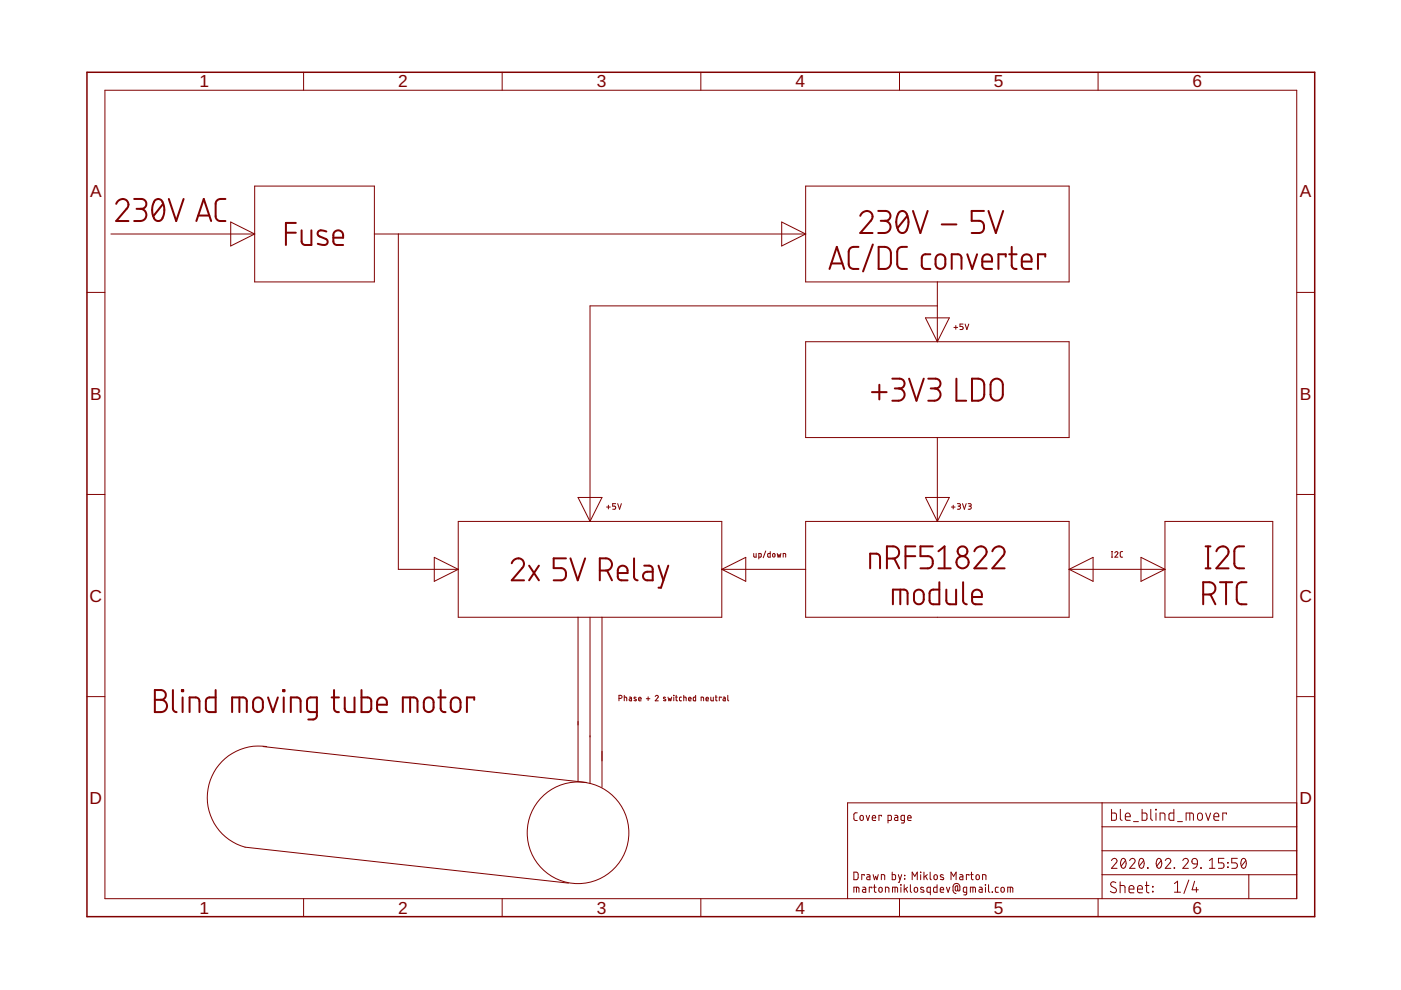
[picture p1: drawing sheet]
<svg xmlns="http://www.w3.org/2000/svg" width="297mm" height="210mm" viewBox="0 0 297 210" stroke-linecap="round" stroke-linejoin="round" font-family="sans-serif">
<defs><g id="words">
<g font-size="3.7" fill="#800000">
<text x="42.3" y="18.5">1</text>
<text x="84.4" y="18.5">2</text>
<text x="126.5" y="18.5">3</text>
<text x="168.6" y="18.5">4</text>
<text x="210.7" y="18.5">5</text>
<text x="252.9" y="18.5">6</text>
<text x="19.1" y="41.9">A</text>
<text x="275.6" y="41.9">A</text>
<text x="19.1" y="84.7">B</text>
<text x="275.6" y="84.7">B</text>
<text x="19" y="127.6">C</text>
<text x="275.5" y="127.6">C</text>
<text x="19" y="170.4">D</text>
<text x="275.5" y="170.4">D</text>
<text x="42.3" y="193.7">1</text>
<text x="84.4" y="193.7">2</text>
<text x="126.5" y="193.7">3</text>
<text x="168.6" y="193.7">4</text>
<text x="210.7" y="193.7">5</text>
<text x="252.9" y="193.7">6</text>
</g>
</g></defs>
<g fill="none" stroke="#800000" stroke-width=".21">
<path d="M22.2 19.1h252.7v171.4h-252.7zM64.4 15.3v3.8M106.5 15.3v3.8M148.6 15.3v3.8M190.7 15.3v3.8M232.8 15.3v3.8M54 39.5h25.4v20.3h-25.4zM170.8 39.5h55.9v20.3h-55.9zM23.5 49.6h30.5M48.9 47.1l5.1 2.5-5.1 2.6zM79.4 49.6h91.4M84.5 49.6v71.1h12.7"/>
<path d="M165.7 47.1l5.1 2.5-5.1 2.6zM198.7 59.8v12.7M18.4 62h3.8M170.8 72.5h55.9v20.3h-55.9zM196.2 67.4h5.1l-2.6 5.1zM198.7 64.9h-73.6v45.7M202.2 69.4h.8M202.6 69v.8M204.2 68.7h-.7v.5h.4a.33 .33 0 0 1 .3 .3 .33 .33 0 0 1-.3 .4h-.4M204.6 68.7l.4 1.2 .4-1.2M274.9 62h3.8M198.7 92.8v17.8"/>
<path d="M18.4 104.8h3.8M92.1 118.2l5.1 2.5-5.1 2.6zM97.2 110.6h55.8v20.3h-55.8zM122.6 105.5h5l-2.5 5.1zM128.6 107.5h.8M129 107.1v.8M130.5 106.8h-.6v.5h.4a.34 .34 0 0 1 .2 .3 .34 .34 0 0 1-.2 .4h-.4M131 106.8l.4 1.2 .3-1.2M159.8 117.3v.7l.2 .1h.3v-.8M160.9 118.1l.5-.1-.1-.6-.4-.1v1.2M162.3 116.8l-.5 1.5M163.3 116.9v1.2h-.3l-.2-.1v-.6l.5-.1"/>
<path d="M163.9 117.4l.4 .1v.5l-.2 .1-.3-.1zM164.8 117.3l.2 .8 .2-.5 .2 .5 .2-.8M166.1 118.1v-.8l.4 .1 .1 .7M170.8 110.6h55.9v20.3h-55.9zM196.2 105.5h5.1l-2.6 5.1zM201.7 107.5h.8M202.1 107.1v.8M203 106.8h.4l.2 .2-.1 .3h-.4M203.3 107.3l.3 .3v.2l-.6 .2M204.1 106.8l.4 1.2 .4-1.2M205.3 106.8h.4l.2 .2-.1 .3h-.4M205.6 107.3l.3 .3v.2l-.6 .2"/>
<path d="M235.6 118.1h.3M235.6 116.9h.3M235.8 116.9v1.2M236.4 117.2a.32 .32 0 0 1 .4-.2 .32 .32 0 0 1 .1 .5l-.5 .6h.6M238 116.9l-.4 .1-.1 .2 .1 .8 .4 .1M241.9 118.2l5.1 2.5-5.1 2.6zM247 110.6h22.9v20.3h-22.9zM274.9 104.8h3.8M122.6 130.9v34.8M125.1 130.9v35.3M127.6 130.9v36M153 120.7h17.8"/>
<path d="M153 120.7l5.1-2.5v5.1zM226.7 120.7h20.3M226.7 120.7l5.1-2.5v5.1zM18.4 147.7h3.8M55.8 158.3l68.5 7.6M56.5 158.3a10.9 10.9 0 0 0-12.3 8.5 10.9 10.9 0 0 0 7.8 12.8l68.5 7.6M131.2 148.1l.6-.1v-.4l-.6-.2v1.2M132.4 147.8l.4 .1 .1 .7M132.4 147.4v1.2M133.4 147.8h.3l.2 .2v.6h-.4l-.1-.3 .5-.2M134.9 147.9l-.4-.1-.1 .2 .5 .3v.2h-.5M135.4 148.2h.5a.28 .28 0 0 0-.2-.4 .28 .28 0 0 0-.3 .3v.4l.5 .1"/>
<path d="M137 148.1h.8M137.4 147.7v.8M138.9 147.7a.32 .32 0 0 1 .5-.3 .32 .32 0 0 1 .1 .5l-.6 .7h.7M141.1 147.9l-.4-.1v.2l.5 .3v.2h-.5M141.6 147.8l.2 .8 .2-.5 .2 .5 .2-.8M142.8 147.4h.1M142.9 147.8v.8M143.2 147.8h.4M143.4 147.4v1.1l.2 .1M144.5 147.8h-.4v.2v.5l.4 .1M145 147.8l.5 .1v.7M145 147.4v1.2"/>
<path d="M146 148.2h.5a.28 .28 0 0 0-.2-.4 .28 .28 0 0 0-.3 .3l.1 .5h.4M147.5 147.4v1.2h-.4l-.1-.7 .5-.1M148.7 148.6v-.8l.5 .1v.7M149.7 148.2h.5a.27 .27 0 0 0-.2-.4 .27 .27 0 0 0-.3 .3l.1 .5h.4M150.7 147.8v.6l.2 .2h.3v-.8M151.7 147.8h.3M151.8 147.4v1.1l.2 .1M152.9 147.9v-.1h-.4v.8M153.3 147.8h.4l.1 .2v.6h-.4l-.1-.3 .5-.2M154.3 147.4v1l.2 .2M274.9 147.7h3.8M181.8 172.3l-.5 .1-.3 .3 .1 1.2 .7 .1"/>
<path d="M182.4 173l.3-.1a.61 .61 0 0 1 .1 1l-.4-.2zM183.6 172.9l.4 1.1 .4-1.1M184.9 173.4h.8a.38 .38 0 0 0-.3-.5 .38 .38 0 0 0-.5 .3l.1 .7 .7 .1M186.9 173.1v-.2h-.5v1.1M188.3 174l.6-.1 .1-.8-.1-.2h-.6v1.6M189.7 172.9h.5l.2 .2v.9l-.6-.1-.2-.2 .1-.3 .7-.1M191.7 174l-.5-.1-.1-.1-.1-.7 .2-.2h.5v1.3l-.1 .3h-.5M192.4 173.4h.8a.38 .38 0 0 0-.3-.5 .38 .38 0 0 0-.5 .3l.1 .7 .7 .1M233.7 170.2v20.3M233.7 175.3h41.2M235.7 171.6v2.3h.8l.2-.2v-1.1l-.2-.2h-.8M237.5 171.6l.1 2.1 .3 .2"/>
<path d="M238.6 173.2h1a.55 .55 0 0 0-.3-.8 .55 .55 0 0 0-.7 .5l.1 .9 .9 .1M240.3 174.2h1.1M242.1 171.6v2.3h.8l.3-.4-.1-.9-.2-.2h-.8M244 171.6v1.9l.1 .3 .3 .1M245 171.6l.2 .1zM245.1 172.4v1.5M246 173.9v-1.5l.9 .1 .1 1.4M248.9 171.6v2.3h-.8l-.2-.2v-1.1l.2-.2h.8M249.7 174.2h1M251.5 173.9v-1.5l1.4 .1 .1 1.4M252.3 172.4v1.5M254 172.6l.5-.2a.92 .92 0 0 1 .2 1.5h-.4l-.3-.1-.1-.4z"/>
<path d="M255.6 172.4l.6 1.5 .5-1.5M257.4 173.2h1a.55 .55 0 0 0-.3-.8 .55 .55 0 0 0-.7 .5l.1 .9 .9 .1M260 172.6v-.2h-.8v1.5M274.9 170.2h-95.2v20.3M64.4 190.5v3.9M106.5 190.5v3.9M148.6 190.5v3.9M181 184.9h.7l.2 .3v.9l-.2 .4h-.7zM181 189.2v-1.1l1.1 .1v1M181.6 188.1v1.1M182.9 188.1h.5l.2 .3v.8h-.6l-.2-.2 .1-.3 .7-.1M183.2 185.6v-.2h-.5v1.1"/>
<path d="M183.8 185.4l.6 .1v1l-.6-.1v-.4l.6-.1M184.8 188.3v-.2h-.5v1.1M185.1 185.4l.3 1.1 .3-.7 .2 .7 .3-1.1M185.2 188.1h.6M185.4 187.6v1.4l.4 .2M186.4 188.2h.5l.1 .6a.36 .36 0 0 1-.3 .4 .36 .36 0 0 1-.4-.4zM186.9 186.5v-1.1l.7 .2v.9M187.7 189.2v-1.1l.7 .2 .1 .9M189.2 184.9v1.6h.6l.1-.9-.2-.1-.5-.1M189.2 189.2v-1.1l1 .1 .1 1M189.8 188.1v1.1M190.5 185.4l.3 1.1"/>
<path d="M190.7 190.5v3.9M191 187.6l.1 .1zM191 188.1v1.1M191.2 185.4l-.6 1.7h-.1M191.7 187.6v1.6M191.8 185.6l.1 .1zM191.8 186.3l.1 .1zM192 188.4l.4 .8M192.4 188.1l-.7 .6M193 187.6v1.3l.3 .3M193.4 186.5v-1.6l.6 .9 .5-.9v1.6M193.9 188.2h.6l.1 .6a.37 .37 0 0 1-.4 .4 .37 .37 0 0 1-.4-.4z"/>
<path d="M195.2 184.9v.1zM195.2 185.4v1.1M195.8 188.2l-.4-.1-.2 .3 .7 .4v.3l-.2 .1-.5-.1M195.9 184.9v1.6M196.2 185.8l.4 .7M196.6 185.4l-.7 .6M197.2 184.9v1.4l.3 .2M197.3 189.2l-.7-.2-.1-.6 .2-.3h.6v1.6M198.1 185.5h.5l.1 .7a.36 .36 0 0 1-.3 .3 .36 .36 0 0 1-.4-.3zM198.7 187.6v1.6l-.7-.1v-.8l.1-.2h.6M199.3 188.7h.8a.38 .38 0 0 0-.3-.6 .38 .38 0 0 0-.5 .4l.1 .6 .7 .1M200 185.5l-.4-.1-.3 .3 .7 .4 .1 .3-.2 .1-.5-.1"/>
<path d="M200.7 188.1l.3 1.1 .4-1.1M201.6 186.5v-1.6l.6 .9 .5-.9v1.6M203.1 188.7l-.3 .2-.3-.1 .1-.9 .5-.1 .1 1.1 .3-.2a1.21 1.21 0 0 0-.3-1.3l-.6-.1-.5 .5v1.2l.6 .5M203.5 185.4l.5 .1 .2 .2v.8h-.6l-.2-.2 .1-.3 .7-.1M205 189.2l-.7-.2-.1-.6 .2-.3h.6v1.4l-.2 .2h-.5M205.4 185.6v-.2h-.5v1.1M205.7 189.2v-1.1l1 .1 .1 1M205.8 185.4h.5M206 184.9v1.5l.3 .1M206.3 188.1v1.1M207 185.5h.5l.1 .7a.36 .36 0 0 1-.3 .3 .36 .36 0 0 1-.4-.3zM207.6 188.1h.5l.1 .3v.8h-.5l-.2-.2 .1-.3 .6-.1"/>
<path d="M208.3 186.5v-1.1l.7 .2v.9M208.9 187.6l.1 .1zM208.9 188.1v1.1M209.6 187.6v1.3l.3 .3M210.4 189.1v.1zM211.7 188.1h-.5l-.2 .3 .1 .7 .6 .1M212.3 188.2h.5l.1 .6a.36 .36 0 0 1-.3 .4 .36 .36 0 0 1-.4-.4zM213.7 189.2v-1.1l1 .1v1M214.2 188.1v1.1M232.8 190.5v3.9M233.7 185.5h41.2M233.7 180.4h41.2"/>
<path d="M235.6 182.5a.58 .58 0 0 1 .9-.5 .58 .58 0 0 1 .1 .9l-1 1.2h1.2M236.6 187.2a.58 .58 0 0 0-.9-.1 .58 .58 0 0 0 0 .8l.8 .4a.54 .54 0 0 1 .1 .8 .54 .54 0 0 1-.7 .2l-.5-.3M237.5 187.7l.9 .2 .1 1.4M237.5 187v2.3M237.8 182.1l.2-.1a.88 .88 0 0 1 .7 1.3v.3a.51 .51 0 0 1-.5 .5 .51 .51 0 0 1-.5-.5l-.1-.8zM238.6 182.5l-.9 1.1M239.4 188.5h1a.54 .54 0 0 0-.4-.7 .54 .54 0 0 0-.6 .5l.1 .9 .9 .1M239.5 182.5a.58 .58 0 0 1 .8-.5 .58 .58 0 0 1 .2 .9l-1 1.2h1.2M241.2 188.5h1a.54 .54 0 0 0-.4-.7 .54 .54 0 0 0-.6 .5l.1 .9 .9 .1M241.7 182.1l.1-.1a.86 .86 0 0 1 .8 1.3l-.1 .3a.5 .5 0 0 1-.5 .5 .5 .5 0 0 1-.5-.5l-.1-.8zM242.5 182.5l-1 1.1M242.8 187.7h.8"/>
<path d="M243.1 187v2.1l.5 .2M243.3 184l.1 .1zM244.3 187.9l.2 .2zM244.3 189l.2 .1zM245.4 182.1l.2-.1a.88 .88 0 0 1 .7 1.3l-.1 .3a.51 .51 0 0 1-.5 .5 .51 .51 0 0 1-.5-.5v-.8zM246.2 182.5l-.9 1.1M247.1 182.5a.58 .58 0 0 1 .8-.5 .58 .58 0 0 1 .2 .9l-1 1.2h1.1M248.9 184l.1 .1zM249 189.2h1.3M249 187.3l.7-.5v2.4M250.8 182.5a.58 .58 0 0 1 .8-.5 .58 .58 0 0 1 .2 .9l-1 1.2h1.1M252.1 186.6l-1.1 2.8"/>
<path d="M252.8 182.2l.4-.2 .5 .2 .2 1-1.1-.2-.1-.3zM253.3 186.8l-.5 1.9h1.3M253.7 188.1v1.1M253.9 183.2l-.3 .6-.7 .3M254.6 184l.1 .1zM256.4 184.1h1.2M256.4 182.5l.6-.5v2.1M259.5 182h-1.2v.9h.7a.59 .59 0 0 1 .5 .6 .59 .59 0 0 1-.5 .6h-.7M260.3 182.9l.1 .1zM260.3 183.8l.1 .1zM262.3 182h-1.1v.9h.7a.59 .59 0 0 1 .5 .6 .59 .59 0 0 1-.5 .6h-.7M263.4 182.1l.1-.1a.86 .86 0 0 1 .7 1.3 .6 .6 0 0 1-.5 .8 .6 .6 0 0 1-.6-.8v-.5z"/>
<path d="M264.1 182.5l-.9 1.1M264.8 185.5v5"/>
<circle cx="122.6" cy="176.6" r="10.8"/>
</g>
<g fill="none" stroke="#800000" stroke-width=".42">
<path d="M24.6 43.2a1.29 1.29 0 0 1 1.6-1 1.29 1.29 0 0 1 .9 1.7l-2.5 3h2.6M28.4 42.2h1.6a1.05 1.05 0 0 1 1 1 1.05 1.05 0 0 1-1 1.1h-1M29.7 44.3a1.29 1.29 0 0 1 1.3 1.3 1.29 1.29 0 0 1-1.3 1.3h-1.3M32.9 42.4a1.07 1.07 0 0 1 1.1-.1 1.07 1.07 0 0 1 .6 .9 3.4 3.4 0 0 1-.6 3.6 1.09 1.09 0 0 1-1.5-1 3.8 3.8 0 0 1 .4-3.4zM34.6 43.2l-2.1 2.6M35.8 42.2l1.6 4.7 1.5-4.7M41.6 46.9l1.6-4.7 1.6 4.7M42 45.7h2.4M47.8 42.2a1.88 1.88 0 0 0-1.8 .3l-.3 .7v2.9l.3 .5a1.82 1.82 0 0 0 1.8 .3M60.6 49.3h2.1M62.7 47.3h-2.1v4.6M63.9 48.8l.1 2.6 .3 .4 .4 .1h1.3v-3.1"/>
<path d="M69.2 49.1l-.8-.2a.71 .71 0 0 0-1 .3 .71 .71 0 0 0 .4 .9l1.2 .6a.67 .67 0 0 1 .5 .7 .67 .67 0 0 1-.7 .5l-1.4-.2M70.7 50.4h2a1.09 1.09 0 0 0-.7-1.5 1.09 1.09 0 0 0-1.3 1v1.5l.2 .3 .3 .2h1.5M175.9 57l1.5-4.7 1.6 4.7M176.3 55.9h2.3M182 52.3a1.88 1.88 0 0 0-1.8 .4l-.3 .7v2.6l.3 .7a2 2 0 0 0 1.8 .3M182.4 45.8a1.29 1.29 0 0 1 1.6-1.1 1.29 1.29 0 0 1 .9 1.7l-2.5 3h2.6M185.1 51.8l-2.1 5.8M186.2 44.7h1.6a1.05 1.05 0 0 1 1 1.1 1.05 1.05 0 0 1-1 1h-1.1M186.3 52.3a2.5 2.5 0 0 1 2.1 .3l.3 .5 .2 .6-.1 2.3-.4 .7a2.43 2.43 0 0 1-2.1 .3zM187.5 46.8a1.29 1.29 0 0 1 1.3 1.3 1.29 1.29 0 0 1-1.3 1.3h-1.3M190.7 45a1.07 1.07 0 0 1 1.1-.2 1.07 1.07 0 0 1 .6 1 3.4 3.4 0 0 1-.6 3.5 1.07 1.07 0 0 1-1.6-1 3.8 3.8 0 0 1 .5-3.3zM192.3 52.3a1.88 1.88 0 0 0-1.8 .4l-.3 .7v2.6l.3 .7a2 2 0 0 0 1.8 .3"/>
<path d="M192.4 45.8l-2.1 2.6M193.6 44.7l1.5 4.7 1.6-4.7M197.3 53.9h-1.3l-.5 .4-.1 .4 .1 1.9 .5 .4h1.3M198.6 54.2a1.05 1.05 0 0 1 1.2-.2 1.05 1.05 0 0 1 .6 .9 1.82 1.82 0 0 1-.3 1.8 1.05 1.05 0 0 1-1.1 .2 1.05 1.05 0 0 1-.6-.9 2 2 0 0 1 .2-1.8zM199.7 47.6h3.1M201.8 57v-3.1h1.5l.5 .4 .1 2.7M205.1 53.9l1 3.1 1.1-3.1M208.3 55.5h2a1.09 1.09 0 0 0-.7-1.5 1.09 1.09 0 0 0-1.3 .9v1.6l.2 .3 .3 .2h1.5M208.6 44.7h-2.6v2.1h1.6a1.32 1.32 0 0 1 1 1.3 1.32 1.32 0 0 1-1 1.3h-1.6M209.6 44.7l1.5 4.7 1.6-4.7M213.2 54.4v-.5h-1.5v3.1M214 53.9h1.5"/>
<path d="M214.5 52.3v4.2l.4 .4 .6 .1M216.6 55.5h2.1a1.09 1.09 0 0 0-.7-1.5 1.09 1.09 0 0 0-1.4 .9l.1 1.6 .2 .3 .3 .2h1.5M221.6 54.4v-.5h-1.5v3.1M184.9 83.1h3.1M186.4 81.6v3.1M189.2 80.3h1.6a1.04 1.04 0 0 1 1 1 1.04 1.04 0 0 1-1 1.1h-1.1M190.5 82.4a1.3 1.3 0 0 1 1.3 1.3 1.3 1.3 0 0 1-1.3 1.3h-1.3M192.7 80.3l1.6 4.7 1.6-4.7M196.8 80.3h1.6a1.04 1.04 0 0 1 1 1 1.04 1.04 0 0 1-1 1.1h-1.1M198.1 82.4a1.3 1.3 0 0 1 1.3 1.3 1.3 1.3 0 0 1-1.3 1.3h-1.3M202.8 80.3v4.7h2.1M206.1 80.3a2.82 2.82 0 0 1 2.1 .3l.4 .4 .1 .6-.1 2.3-.4 .8a2.62 2.62 0 0 1-2.1 .3z"/>
<path d="M210.4 80.7a1.29 1.29 0 0 1 1.4-.3 1.29 1.29 0 0 1 .8 1.2v2.1a1.3 1.3 0 0 1-1.3 1.3 1.3 1.3 0 0 1-1.3-1.3v-2.1zM108.5 119.4a1.29 1.29 0 0 1 1.6-1 1.29 1.29 0 0 1 .9 1.6l-2.5 3h2.6M112.2 119.9l2.1 3.1M114.3 119.9l-2.1 3.1M120 118.4h-2.6v2.1h1.6a1.32 1.32 0 0 1 1 1.3 1.32 1.32 0 0 1-1 1.2h-1.6M120.9 118.4l1.6 4.6 1.6-4.6M134.4 118.4l.1 4.1 .1 .3 .6 .2M136.6 119.9l1.2 .1 .6 .5v2.5h-1.2a.91 .91 0 0 1-.9-.9 .91 .91 0 0 1 .9-.9h1.2M139.6 119.9l1.1 3.1M141.7 119.9l-1.6 4.7h-.5M188 118.4a2.58 2.58 0 0 0 2.2-.3 1.29 1.29 0 0 0 .4-1.4 1.29 1.29 0 0 0-1.3-.9h-1.3v4.7M189.6 118.4l1 2.1"/>
<path d="M192 117.9h2.1M194.1 115.8h-2.1v4.7M197.8 115.8h-2.6v2.1h1.5a1.32 1.32 0 0 1 1.1 1.3 1.32 1.32 0 0 1-1.1 1.3h-1.5M199 116.9l1.3-1.1v4.7M206.6 116.9a1.29 1.29 0 0 1 1.6-1.1 1.29 1.29 0 0 1 .9 1.7l-2.5 3h2.6M210.4 116.9a1.29 1.29 0 0 1 1.6-1.1 1.29 1.29 0 0 1 .9 1.7l-2.5 3h2.6M255.6 115.8h1M256.1 115.8v4.7M257.9 116.9a1.29 1.29 0 0 1 1.7-1.1 1.29 1.29 0 0 1 .7 1.9l-2.4 2.8h2.6M263.8 115.8a1.82 1.82 0 0 0-1.8 .3l-.3 .8v2.8l.3 .5a1.82 1.82 0 0 0 1.8 .3M127.2 121a2.58 2.58 0 0 0 2.1-.4 1.3 1.3 0 0 0 .4-1.4 1.3 1.3 0 0 0-1.2-.8h-1.3v4.6M128.7 121l1.1 2"/>
<path d="M131 121.5h2.1a1.09 1.09 0 0 0-.8-1.5 1.09 1.09 0 0 0-1.3 1v1.5l.2 .3 .4 .2h1.5M184.5 120.5v-3.1h1.5l.5 .4 .1 2.7M189.3 128.1v-3.1h2.4l.5 .2 .2 .6v2.3M190.9 125v3.1M194.1 125.3a1.05 1.05 0 0 1 1.1-.2 1.05 1.05 0 0 1 .7 .9 1.88 1.88 0 0 1-.4 1.8 1.02 1.02 0 0 1-1.1 .3 1.02 1.02 0 0 1-.6-1 1.82 1.82 0 0 1 .3-1.8zM199 120.5h2.6M199.2 123.4v4.7l-1.7-.1-.4-.4 .1-2.2 .5-.4h1.5M200.6 125l.1 2.6 .2 .3 .5 .2h1.3v-3.1M204.2 123.4v4.2l.2 .3 .6 .2M206.1 126.6h2.1a1.09 1.09 0 0 0-.7-1.5 1.09 1.09 0 0 0-1.4 .9v1.6l.2 .3 .4 .2h1.5M255.1 126a2.58 2.58 0 0 0 2.2-.3 1.31 1.31 0 0 0 .3-1.4 1.31 1.31 0 0 0-1.2-.9h-1.3v4.7M255.6 120.5h1"/>
<path d="M256.6 126l1.1 2.1M258.7 123.4h2.6M259.9 123.4v4.7M264.3 123.4a1.88 1.88 0 0 0-1.8 .4l-.3 .7v2.6l.3 .7a1.82 1.82 0 0 0 1.8 .3M32.8 146.3h1.3a1.04 1.04 0 0 1 1.1 1 1.04 1.04 0 0 1-1.1 1.1 1.3 1.3 0 0 1 1.3 1.3 1.3 1.3 0 0 1-1.3 1.3h-1.3zM32.8 148.4h1.3M36.7 146.3v4.1l.3 .5 .4 .1M38.6 146.3h.2v.3h-.2zM38.7 147.9v3.1M40.2 151v-3.1h1.5l.5 .4 .1 2.7M45.7 146.3v4.7l-1.7-.1-.3-.5 .1-2.1 .4-.4h1.5M49.2 151v-3.1h2.3l.6 .2 .2 .6v2.3"/>
<path d="M50.8 147.9v3.1M54 148.2a1.02 1.02 0 0 1 1.1-.3 1.02 1.02 0 0 1 .6 1 1.82 1.82 0 0 1-.3 1.8 1.05 1.05 0 0 1-1.1 .2 1.05 1.05 0 0 1-.6-1 1.88 1.88 0 0 1 .3-1.7zM56.8 147.9l1.1 3.1 1-3.1M60 146.3h.3v.3h-.3zM60.2 147.9v3.1M61.7 151v-3.1h1.5l.4 .4 .1 2.7M67.2 151h-1.5l-.5-.4-.1-1.9 .1-.4 .3-.3 1.7-.1v3.9l-.2 .4-.4 .3h-1.2M70.3 147.9h1.6M70.8 146.3l.1 4.1 .3 .5 .7 .1M73.1 147.9v2.5l.4 .5 .4 .1h1.3v-3.1M76.6 146.3v4.7l1.7-.1 .4-.5-.1-2.1-.5-.4h-1.5M79.9 149.4h2.1a1.09 1.09 0 0 0-.7-1.5 1.09 1.09 0 0 0-1.4 1l.1 1.5 .2 .3 .3 .3h1.5"/>
<path d="M85.4 151v-3.1h2.3l.6 .2 .2 .6v2.3M87 147.9v3.1M90.1 148.2a1.04 1.04 0 0 1 1.2-.3 1.04 1.04 0 0 1 .6 1 1.82 1.82 0 0 1-.3 1.8 1.05 1.05 0 0 1-1.1 .2 1.05 1.05 0 0 1-.6-1 2 2 0 0 1 .2-1.7zM92.9 147.9h1.6M93.4 146.3l.1 4.1 .3 .5 .7 .1M95.9 148.2a1.04 1.04 0 0 1 1.1-.3 1.04 1.04 0 0 1 .6 1 2 2 0 0 1-.3 1.8 1.05 1.05 0 0 1-1.1 .2 1.05 1.05 0 0 1-.6-1 2 2 0 0 1 .3-1.7zM100.5 148.4v-.5h-1.5v3.1"/>
<circle cx="204.1" cy="116.9" r="1.03"/>
<circle cx="204.1" cy="119.2" r="1.3"/>
</g>
<path d="M18.4 15.3h260.3v179.1h-260.3z" fill="none" stroke="#800000" stroke-width=".32"/>
<use href="#words"/>
</svg>
